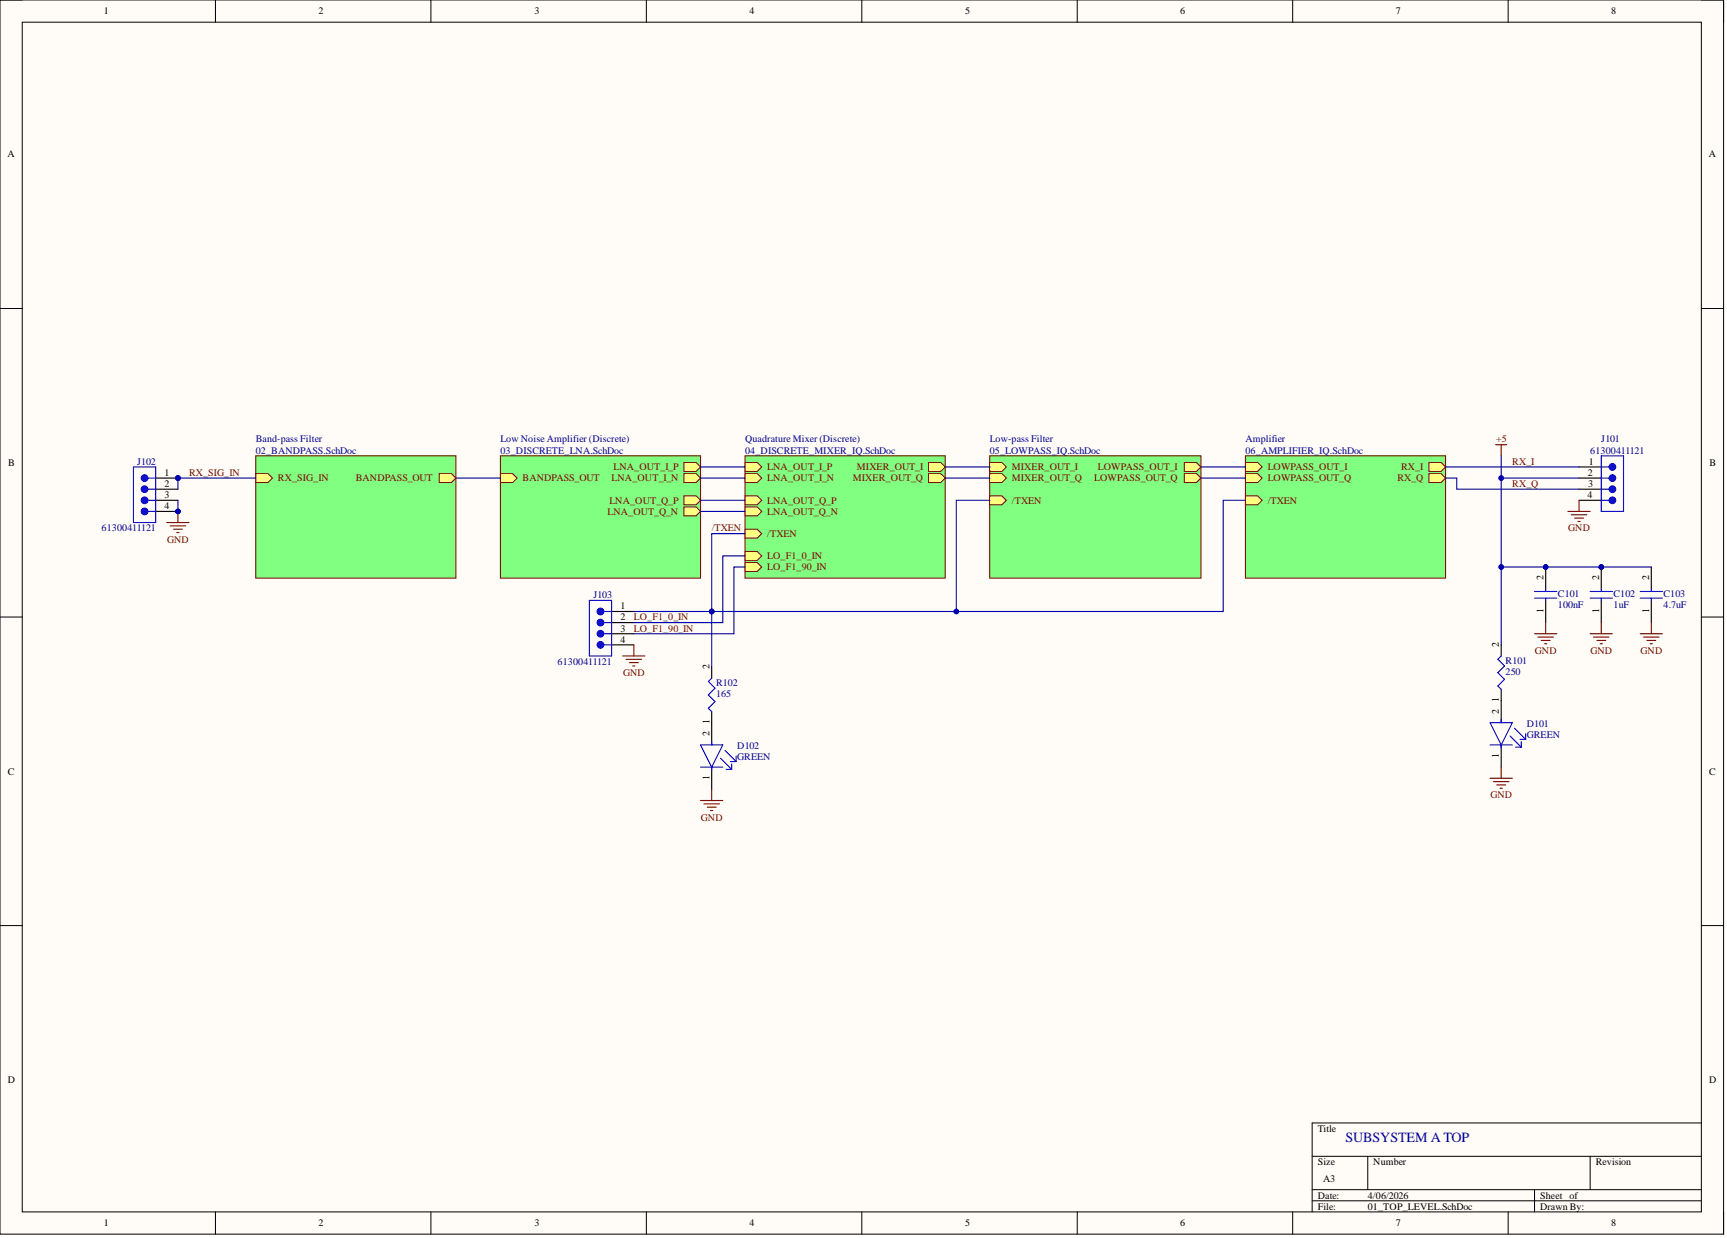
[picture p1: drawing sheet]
<svg xmlns="http://www.w3.org/2000/svg" width="393mm" height="282mm" viewBox="0 0 393 282" stroke-linecap="round" stroke-linejoin="round" font-family="sans-serif">
<defs><g id="words">
<text font-size="3.2" fill="#000080" x="306.5" y="260.1">SUBSYSTEM A TOP</text>
<g font-size="2.3">
<text x="23.6" y="3.3">1</text>
<text x="72.5" y="3.3">2</text>
<text x="121.7" y="3.3">3</text>
<text x="170.7" y="3.3">4</text>
<text x="219.8" y="3.3">5</text>
<text x="268.8" y="3.3">6</text>
<text x="317.9" y="3.3">7</text>
<text x="367" y="3.3">8</text>
<text x="1.7" y="35.9">A</text>
<text x="389.2" y="35.9">A</text>
<text x="1.9" y="106.1">B</text>
<text x="361.8" y="105.8">1</text>
<text x="389.4" y="106.1">B</text>
<text x="37.5" y="110.9">2</text>
<text x="37.5" y="108.3">1</text>
<text x="37.5" y="113.4">3</text>
<text x="361.6" y="113.4">4</text>
<text x="361.7" y="108.3">2</text>
<text x="361.8" y="110.9">3</text>
<text x="37.5" y="115.9">4</text>
<text x="351.5" y="132.1" transform="rotate(-90 351.5 132.1)">2</text>
<text x="364.2" y="132.1" transform="rotate(-90 364.2 132.1)">2</text>
<text x="375.6" y="132.1" transform="rotate(-90 375.6 132.1)">2</text>
<text x="141.3" y="141.3">2</text>
<text x="141.3" y="138.7">1</text>
<text x="141.3" y="143.8">3</text>
<text x="351.5" y="139.6" transform="rotate(-90 351.5 139.6)">1</text>
<text x="364.2" y="139.6" transform="rotate(-90 364.2 139.6)">1</text>
<text x="375.6" y="139.6" transform="rotate(-90 375.6 139.6)">1</text>
<text x="141.3" y="146.3">4</text>
<text x="341.4" y="147.3" transform="rotate(-90 341.4 147.3)">2</text>
<text x="161.6" y="152.4" transform="rotate(-90 161.6 152.4)">2</text>
<text x="341.4" y="159.8" transform="rotate(-90 341.4 159.8)">1</text>
<text x="161.6" y="167.6" transform="rotate(-90 161.6 167.6)">2</text>
<text x="161.6" y="164.9" transform="rotate(-90 161.6 164.9)">1</text>
<text x="341.4" y="162.5" transform="rotate(-90 341.4 162.5)">2</text>
<text x="341.4" y="172.5" transform="rotate(-90 341.4 172.5)">1</text>
<text x="1.8" y="176.4">C</text>
<text x="161.6" y="177.5" transform="rotate(-90 161.6 177.5)">1</text>
<text x="389.3" y="176.4">C</text>
<text x="1.8" y="246.6">D</text>
<text x="389.3" y="246.6">D</text>
<text x="300.1" y="257.7">Title</text>
<text x="300.1" y="265.3">Size</text>
<text x="301.4" y="269.1">A3</text>
<text x="312.8" y="265.3">Number</text>
<text x="363.4" y="265.3">Revision</text>
<text x="300.1" y="272.9">Date:</text>
<text x="300.1" y="275.4">File:</text>
<text x="311.5" y="272.9">4/06/2026</text>
<text x="311.5" y="275.4">01_TOP_LEVEL.SchDoc</text>
<text x="350.8" y="272.9">Sheet of</text>
<text x="350.8" y="275.4">Drawn By:</text>
<text x="23.6" y="279.2">1</text>
<text x="72.5" y="279.2">2</text>
<text x="121.7" y="279.2">3</text>
<text x="170.7" y="279.2">4</text>
<text x="219.8" y="279.2">5</text>
<text x="268.8" y="279.2">6</text>
<text x="317.9" y="279.2">7</text>
<text x="367" y="279.2">8</text>
</g>
<g font-size="2.3" fill="#000080">
<text x="58.3" y="100.7">Band-pass Filter</text>
<text x="114" y="100.7">Low Noise Amplifier (Discrete)</text>
<text x="169.7" y="100.7">Quadrature Mixer (Discrete)</text>
<text x="225.4" y="100.7">Low-pass Filter</text>
<text x="283.7" y="100.7">Amplifier</text>
<text x="364.7" y="100.7">J101</text>
<text x="31.2" y="105.8">J102</text>
<text x="58.3" y="103.3">02_BANDPASS.SchDoc</text>
<text x="114" y="103.3">03_DISCRETE_LNA.SchDoc</text>
<text x="169.7" y="103.3">04_DISCRETE_MIXER_IQ.SchDoc</text>
<text x="225.4" y="103.3">05_LOWPASS_IQ.SchDoc</text>
<text x="283.7" y="103.3">06_AMPLIFIER_IQ.SchDoc</text>
<text x="362.2" y="103.3">61300411121</text>
<text x="23.1" y="121">61300411121</text>
<text x="135.2" y="136.2">J103</text>
<text x="354.8" y="135.9">C101</text>
<text x="367.5" y="135.9">C102</text>
<text x="378.9" y="135.9">C103</text>
<text x="354.8" y="138.5">100nF</text>
<text x="367.5" y="138.5">1uF</text>
<text x="378.9" y="138.5">4.7uF</text>
<text x="127" y="151.4">61300411121</text>
<text x="342.9" y="151.1">R101</text>
<text x="342.9" y="153.7">250</text>
<text x="163.1" y="156.2">R102</text>
<text x="163.1" y="158.7">165</text>
<text x="347.7" y="165.6">D101</text>
<text x="167.9" y="170.6">D102</text>
<text x="167.9" y="173.1">GREEN</text>
<text x="347.7" y="168.1">GREEN</text>
</g>
<g font-size="2.3" fill="#800000">
<text x="340.7" y="100.7">+5</text>
<text x="139.7" y="107.1">LNA_OUT_I_P</text>
<text x="174.8" y="107.1">LNA_OUT_I_P</text>
<text x="195.2" y="107.1">MIXER_OUT_I</text>
<text x="230.5" y="107.1">MIXER_OUT_I</text>
<text x="250.1" y="107.1">LOWPASS_OUT_I</text>
<text x="288.7" y="107.1">LOWPASS_OUT_I</text>
<text x="319.1" y="107.1">RX_I</text>
<text x="344.4" y="105.8">RX_I</text>
<text x="43.1" y="108.3">RX_SIG_IN</text>
<text x="63.3" y="109.6">RX_SIG_IN</text>
<text x="81" y="109.6">BANDPASS_OUT</text>
<text x="119" y="109.6">BANDPASS_OUT</text>
<text x="139.3" y="109.6">LNA_OUT_I_N</text>
<text x="174.8" y="109.6">LNA_OUT_I_N</text>
<text x="194.3" y="109.6">MIXER_OUT_Q</text>
<text x="230.5" y="109.6">MIXER_OUT_Q</text>
<text x="249.2" y="109.6">LOWPASS_OUT_Q</text>
<text x="288.7" y="109.6">LOWPASS_OUT_Q</text>
<text x="318.3" y="109.6">RX_Q</text>
<text x="344.4" y="110.9">RX_Q</text>
<text x="138.4" y="117.2">LNA_OUT_Q_N</text>
<text x="138.8" y="114.7">LNA_OUT_Q_P</text>
<text x="174.8" y="114.7">LNA_OUT_Q_P</text>
<text x="174.8" y="117.2">LNA_OUT_Q_N</text>
<text x="230.5" y="114.7">/TXEN</text>
<text x="288.7" y="114.7">/TXEN</text>
<text x="38.1" y="123.5">GND</text>
<text x="162.1" y="121">/TXEN</text>
<text x="174.8" y="122.3">/TXEN</text>
<text x="357.2" y="121">GND</text>
<text x="174.8" y="127.3">LO_F1_0_IN</text>
<text x="174.8" y="129.9">LO_F1_90_IN</text>
<text x="144.4" y="141.3">LO_F1_0_IN</text>
<text x="144.4" y="143.8">LO_F1_90_IN</text>
<text x="349.6" y="148.8">GND</text>
<text x="362.3" y="148.8">GND</text>
<text x="373.7" y="148.8">GND</text>
<text x="141.9" y="153.9">GND</text>
<text x="339.5" y="181.8">GND</text>
<text x="159.6" y="186.8">GND</text>
</g>
</g></defs>
<path d="M0 0h392.6v281h-392.6z" fill-rule="evenodd" fill="#fffcf8"/>
<path d="M0 0h392.6v281h-392.6z" fill="none" stroke="#000" stroke-width=".23"/>
<path d="M5.1 5.1h382.4v270.8h-382.4z" fill-rule="evenodd" fill="#fffcf8"/>
<g fill="none" stroke="#000" stroke-width=".23">
<path d="M0 0h5.1M49.1 0v5.1M98.1 0v5.1M147.2 0v5.1M196.3 0v5.1M245.4 0v5.1M294.4 0v5.1M343.5 0v5.1M387.5 0h5.1v5.1M5.1 5.1h382.4v270.8h-382.4zM0 70.2h5.1M387.5 70.2h5.1"/>
<path d="M0 140.5h5.1M387.5 140.5h5.1M0 210.7h5.1M387.5 210.7h5.1M387.5 255.7h-88.6v20.2M49.1 275.9v5.1M98.1 275.9v5.1M147.2 275.9v5.1M196.3 275.9v5.1M245.4 275.9v5.1M294.4 275.9v5.1M298.9 263.3h88.6"/>
<path d="M298.9 270.9h88.6M298.9 273.4h88.6M311.5 263.3v7.6M343.5 275.9v5.1M349.5 270.9v5M362.2 263.3v7.6M392.6 275.9v5.1"/>
</g>
<path d="M58.3 103.8h45.5v27.8h-45.5z" fill-rule="evenodd" fill="#80ff80"/>
<path d="M58.3 103.8h45.5v27.8h-45.5z" fill="none" stroke="#800000" stroke-width=".23"/>
<path d="M100 107.8h2.8l1 1-1 1.1h-2.8z" fill-rule="evenodd" fill="#ffff80"/>
<path d="M100 107.8h2.8l1 1-1 1.1h-2.8z" fill="none" stroke="#800000" stroke-width=".23"/>
<path d="M58.3 107.8h2.7l1.1 1-1.1 1.1h-2.7z" fill-rule="evenodd" fill="#ffff80"/>
<path d="M58.3 107.8h2.7l1.1 1-1.1 1.1h-2.7z" fill="none" stroke="#800000" stroke-width=".23"/>
<path d="M114 103.8h45.6v27.8h-45.6z" fill-rule="evenodd" fill="#80ff80"/>
<path d="M114 103.8h45.6v27.8h-45.6z" fill="none" stroke="#800000" stroke-width=".23"/>
<path d="M114 107.8h2.8l1 1-1 1.1h-2.8z" fill-rule="evenodd" fill="#ffff80"/>
<path d="M114 107.8h2.8l1 1-1 1.1h-2.8z" fill="none" stroke="#800000" stroke-width=".23"/>
<path d="M155.8 105.3h2.7l1.1 1-1.1 1h-2.7z" fill-rule="evenodd" fill="#ffff80"/>
<path d="M155.8 105.3h2.7l1.1 1-1.1 1h-2.7z" fill="none" stroke="#800000" stroke-width=".23"/>
<path d="M155.8 107.8h2.7l1.1 1-1.1 1.1h-2.7z" fill-rule="evenodd" fill="#ffff80"/>
<path d="M155.8 107.8h2.7l1.1 1-1.1 1.1h-2.7z" fill="none" stroke="#800000" stroke-width=".23"/>
<path d="M155.8 112.9h2.7l1.1 1-1.1 1h-2.7z" fill-rule="evenodd" fill="#ffff80"/>
<path d="M155.8 112.9h2.7l1.1 1-1.1 1h-2.7z" fill="none" stroke="#800000" stroke-width=".23"/>
<path d="M155.8 115.4h2.7l1.1 1-1.1 1.1h-2.7z" fill-rule="evenodd" fill="#ffff80"/>
<path d="M155.8 115.4h2.7l1.1 1-1.1 1.1h-2.7z" fill="none" stroke="#800000" stroke-width=".23"/>
<path d="M169.7 103.8h45.6v27.8h-45.6z" fill-rule="evenodd" fill="#80ff80"/>
<path d="M169.7 103.8h45.6v27.8h-45.6z" fill="none" stroke="#800000" stroke-width=".23"/>
<path d="M169.7 105.3h2.8l1 1-1 1h-2.8z" fill-rule="evenodd" fill="#ffff80"/>
<path d="M169.7 105.3h2.8l1 1-1 1h-2.8z" fill="none" stroke="#800000" stroke-width=".23"/>
<path d="M169.7 107.8h2.8l1 1-1 1.1h-2.8z" fill-rule="evenodd" fill="#ffff80"/>
<path d="M169.7 107.8h2.8l1 1-1 1.1h-2.8z" fill="none" stroke="#800000" stroke-width=".23"/>
<path d="M169.7 112.9h2.8l1 1-1 1h-2.8z" fill-rule="evenodd" fill="#ffff80"/>
<path d="M169.7 112.9h2.8l1 1-1 1h-2.8z" fill="none" stroke="#800000" stroke-width=".23"/>
<path d="M169.7 115.4h2.8l1 1-1 1.1h-2.8z" fill-rule="evenodd" fill="#ffff80"/>
<path d="M169.7 115.4h2.8l1 1-1 1.1h-2.8z" fill="none" stroke="#800000" stroke-width=".23"/>
<path d="M211.5 105.3h2.8l1 1-1 1h-2.8z" fill-rule="evenodd" fill="#ffff80"/>
<path d="M211.5 105.3h2.8l1 1-1 1h-2.8z" fill="none" stroke="#800000" stroke-width=".23"/>
<path d="M211.5 107.8h2.8l1 1-1 1.1h-2.8z" fill-rule="evenodd" fill="#ffff80"/>
<path d="M211.5 107.8h2.8l1 1-1 1.1h-2.8z" fill="none" stroke="#800000" stroke-width=".23"/>
<path d="M169.7 125.6h2.8l1 1-1 1h-2.8z" fill-rule="evenodd" fill="#ffff80"/>
<path d="M169.7 125.6h2.8l1 1-1 1h-2.8z" fill="none" stroke="#800000" stroke-width=".23"/>
<path d="M169.7 128.1h2.8l1 1-1 1h-2.8z" fill-rule="evenodd" fill="#ffff80"/>
<path d="M169.7 128.1h2.8l1 1-1 1h-2.8z" fill="none" stroke="#800000" stroke-width=".23"/>
<path d="M169.7 120.5h2.8l1 1-1 1h-2.8z" fill-rule="evenodd" fill="#ffff80"/>
<path d="M169.7 120.5h2.8l1 1-1 1h-2.8z" fill="none" stroke="#800000" stroke-width=".23"/>
<path d="M225.4 103.8h48.1v27.8h-48.1z" fill-rule="evenodd" fill="#80ff80"/>
<path d="M225.4 103.8h48.1v27.8h-48.1z" fill="none" stroke="#800000" stroke-width=".23"/>
<path d="M225.4 105.3h2.8l1 1-1 1h-2.8z" fill-rule="evenodd" fill="#ffff80"/>
<path d="M225.4 105.3h2.8l1 1-1 1h-2.8z" fill="none" stroke="#800000" stroke-width=".23"/>
<path d="M225.4 107.8h2.8l1 1-1 1.1h-2.8z" fill-rule="evenodd" fill="#ffff80"/>
<path d="M225.4 107.8h2.8l1 1-1 1.1h-2.8z" fill="none" stroke="#800000" stroke-width=".23"/>
<path d="M225.4 112.9h2.8l1 1-1 1h-2.8z" fill-rule="evenodd" fill="#ffff80"/>
<path d="M225.4 112.9h2.8l1 1-1 1h-2.8z" fill="none" stroke="#800000" stroke-width=".23"/>
<path d="M269.7 105.3h2.8l1 1-1 1h-2.8z" fill-rule="evenodd" fill="#ffff80"/>
<path d="M269.7 105.3h2.8l1 1-1 1h-2.8z" fill="none" stroke="#800000" stroke-width=".23"/>
<path d="M269.7 107.8h2.8l1 1-1 1.1h-2.8z" fill-rule="evenodd" fill="#ffff80"/>
<path d="M269.7 107.8h2.8l1 1-1 1.1h-2.8z" fill="none" stroke="#800000" stroke-width=".23"/>
<path d="M283.7 103.8h45.6v27.8h-45.6z" fill-rule="evenodd" fill="#80ff80"/>
<path d="M283.7 103.8h45.6v27.8h-45.6z" fill="none" stroke="#800000" stroke-width=".23"/>
<path d="M283.7 105.3h2.8l1 1-1 1h-2.8z" fill-rule="evenodd" fill="#ffff80"/>
<path d="M283.7 105.3h2.8l1 1-1 1h-2.8z" fill="none" stroke="#800000" stroke-width=".23"/>
<path d="M283.7 107.8h2.8l1 1-1 1.1h-2.8z" fill-rule="evenodd" fill="#ffff80"/>
<path d="M283.7 107.8h2.8l1 1-1 1.1h-2.8z" fill="none" stroke="#800000" stroke-width=".23"/>
<path d="M325.5 105.3h2.7l1.1 1-1.1 1h-2.7z" fill-rule="evenodd" fill="#ffff80"/>
<path d="M325.5 105.3h2.7l1.1 1-1.1 1h-2.7z" fill="none" stroke="#800000" stroke-width=".23"/>
<path d="M325.5 107.8h2.7l1.1 1-1.1 1.1h-2.7z" fill-rule="evenodd" fill="#ffff80"/>
<path d="M325.5 107.8h2.7l1.1 1-1.1 1.1h-2.7z" fill="none" stroke="#800000" stroke-width=".23"/>
<path d="M283.7 112.9h2.8l1 1-1 1h-2.8z" fill-rule="evenodd" fill="#ffff80"/>
<path d="M283.7 112.9h2.8l1 1-1 1h-2.8z" fill="none" stroke="#800000" stroke-width=".23"/>
<circle cx="40.5" cy="108.8" r=".51" fill="#000080"/>
<circle cx="40.5" cy="108.8" r=".51" fill="none" stroke="#000080" stroke-width=".23"/>
<circle cx="40.5" cy="116.4" r=".51" fill="#000080"/>
<circle cx="40.5" cy="116.4" r=".51" fill="none" stroke="#000080" stroke-width=".23"/>
<path d="M35.5 111.4h5M35.5 108.8h5" fill="none" stroke="#000" stroke-width=".25"/>
<circle cx="40.5" cy="108.8" r=".51" fill="#000080"/>
<circle cx="40.5" cy="108.8" r=".51" fill="none" stroke="#000080" stroke-width=".23"/>
<path d="M33.7 111.4h1.8" fill="none" stroke="#00f" stroke-width=".25"/>
<circle cx="32.9" cy="111.4" r=".76" fill="#00f"/>
<g fill="none" stroke="#00f" stroke-width=".25">
<path d="M33.7 108.8h1.8M33.7 113.9h1.8"/>
<circle cx="32.9" cy="111.4" r=".76"/>
</g>
<path d="M35.5 113.9h5" fill="none" stroke="#000" stroke-width=".25"/>
<circle cx="32.9" cy="113.9" r=".76" fill="#00f"/>
<circle cx="32.9" cy="113.9" r=".76" fill="none" stroke="#00f" stroke-width=".25"/>
<path d="M35.5 116.4h5" fill="none" stroke="#000" stroke-width=".25"/>
<circle cx="40.5" cy="116.4" r=".51" fill="#000080"/>
<circle cx="40.5" cy="116.4" r=".51" fill="none" stroke="#000080" stroke-width=".23"/>
<path d="M33.7 116.4h1.8" fill="none" stroke="#00f" stroke-width=".25"/>
<circle cx="32.9" cy="116.4" r=".76" fill="#00f"/>
<g fill="none" stroke="#00f" stroke-width=".25">
<path d="M30.4 106.3h5.1v12.7h-5.1z"/>
<circle cx="32.9" cy="116.4" r=".76"/>
</g>
<circle cx="32.9" cy="108.8" r=".76" fill="#00f"/>
<g fill="none" stroke="#00f" stroke-width=".25">
<path d="M137.5 141.8h1.8"/>
<circle cx="32.9" cy="108.8" r=".76"/>
</g>
<path d="M139.3 139.2h5.1M139.3 141.8h5.1" fill="none" stroke="#000" stroke-width=".25"/>
<circle cx="136.8" cy="141.8" r=".76" fill="#00f"/>
<g fill="none" stroke="#00f" stroke-width=".25">
<path d="M137.5 139.2h1.8M137.5 144.3h1.8"/>
<circle cx="136.8" cy="141.8" r=".76"/>
</g>
<path d="M139.3 144.3h5.1" fill="none" stroke="#000" stroke-width=".25"/>
<circle cx="136.8" cy="144.3" r=".76" fill="#00f"/>
<g fill="none" stroke="#00f" stroke-width=".25">
<path d="M137.5 146.8h1.8"/>
<circle cx="136.8" cy="144.3" r=".76"/>
</g>
<path d="M139.3 146.8h5.1" fill="none" stroke="#000" stroke-width=".25"/>
<circle cx="136.8" cy="146.8" r=".76" fill="#00f"/>
<g fill="none" stroke="#00f" stroke-width=".25">
<path d="M134.2 136.7h5.1v12.7h-5.1z"/>
<circle cx="136.8" cy="146.8" r=".76"/>
</g>
<circle cx="136.8" cy="139.2" r=".76" fill="#00f"/>
<g fill="none" stroke="#00f" stroke-width=".25">
<path d="M364.7 108.8h1.8"/>
<circle cx="136.8" cy="139.2" r=".76"/>
</g>
<path d="M359.6 108.8h5.1M359.6 106.3h5.1" fill="none" stroke="#000" stroke-width=".25"/>
<circle cx="367.2" cy="108.8" r=".76" fill="#00f"/>
<g fill="none" stroke="#00f" stroke-width=".25">
<path d="M364.7 106.3h1.8M364.7 111.4h1.8"/>
<circle cx="367.2" cy="108.8" r=".76"/>
</g>
<path d="M359.6 111.4h5.1" fill="none" stroke="#000" stroke-width=".25"/>
<circle cx="367.2" cy="111.4" r=".76" fill="#00f"/>
<g fill="none" stroke="#00f" stroke-width=".25">
<path d="M364.7 113.9h1.8"/>
<circle cx="367.2" cy="111.4" r=".76"/>
</g>
<path d="M359.6 113.9h5.1" fill="none" stroke="#000" stroke-width=".25"/>
<circle cx="367.2" cy="113.9" r=".76" fill="#00f"/>
<g fill="none" stroke="#00f" stroke-width=".25">
<path d="M364.7 103.8h5.1v12.6h-5.1z"/>
<circle cx="367.2" cy="113.9" r=".76"/>
</g>
<circle cx="367.2" cy="106.3" r=".76" fill="#00f"/>
<circle cx="367.2" cy="106.3" r=".76" fill="none" stroke="#00f" stroke-width=".25"/>
<path d="M38 119h5.1M38.8 119.7h3.5M40.5 116.4v2.6M39.5 120.5h2M40.3 121.3h.5" fill="none" stroke="#800000" stroke-width=".25"/>
<circle cx="40.5" cy="116.4" r=".51" fill="#000080"/>
<circle cx="40.5" cy="116.4" r=".51" fill="none" stroke="#000080" stroke-width=".23"/>
<path d="M340.7 101.3h2.5M341.9 101.3v2.5M357.1 116.4h5.1M357.9 117.2h3.5M358.6 118h2.1M359.4 118.7h.5M359.6 113.9v2.5M141.8 149.4h5.1M142.6 150.1h3.5M143.4 150.9h2M144.1 151.6h.5M144.4 146.8v2.6" fill="none" stroke="#800000" stroke-width=".25"/>
<path d="M40.5 113.9v2.5M159.6 106.3h10.1M159.6 108.8h10.1M159.6 113.9h10.1M159.6 116.4h10.1M215.3 106.3h10.1M215.3 108.8h10.1M273.5 106.3h10.2M273.5 108.8h10.2" fill="none" stroke="#000080" stroke-width=".25"/>
<circle cx="40.5" cy="116.4" r=".51" fill="#000080"/>
<circle cx="40.5" cy="116.4" r=".51" fill="none" stroke="#000080" stroke-width=".23"/>
<path d="M40.5 108.8v2.6" fill="none" stroke="#000080" stroke-width=".25"/>
<circle cx="40.5" cy="108.8" r=".51" fill="#000080"/>
<circle cx="40.5" cy="108.8" r=".51" fill="none" stroke="#000080" stroke-width=".23"/>
<path d="M40.5 108.8h17.8" fill="none" stroke="#000080" stroke-width=".25"/>
<circle cx="40.5" cy="108.8" r=".51" fill="#000080"/>
<circle cx="40.5" cy="108.8" r=".51" fill="none" stroke="#000080" stroke-width=".23"/>
<path d="M225.4 113.9h-7.6v25.3h-55.7M169.7 126.6h-5.1v15.2h-20.2M169.7 129.1h-2.5v15.2h-22.8" fill="none" stroke="#000080" stroke-width=".25"/>
<circle cx="162.1" cy="139.2" r=".51" fill="#000080"/>
<circle cx="162.1" cy="139.2" r=".51" fill="none" stroke="#000080" stroke-width=".23"/>
<circle cx="217.8" cy="139.2" r=".51" fill="#000080"/>
<circle cx="217.8" cy="139.2" r=".51" fill="none" stroke="#000080" stroke-width=".23"/>
<path d="M169.7 121.5h-7.6v17.7" fill="none" stroke="#000080" stroke-width=".25"/>
<circle cx="162.1" cy="139.2" r=".51" fill="#000080"/>
<circle cx="162.1" cy="139.2" r=".51" fill="none" stroke="#000080" stroke-width=".23"/>
<path d="M283.7 113.9h-5.1v25.3h-60.8" fill="none" stroke="#000080" stroke-width=".25"/>
<circle cx="217.8" cy="139.2" r=".51" fill="#000080"/>
<circle cx="217.8" cy="139.2" r=".51" fill="none" stroke="#000080" stroke-width=".23"/>
<path d="M329.3 108.8h2.5v2.6h27.8M329.3 106.3h30.3M341.9 103.8v5h17.7" fill="none" stroke="#000080" stroke-width=".25"/>
<circle cx="341.9" cy="108.8" r=".51" fill="#000080"/>
<circle cx="341.9" cy="108.8" r=".51" fill="none" stroke="#000080" stroke-width=".23"/>
<path d="M103.8 108.8h10.2M144.4 139.2h17.7" fill="none" stroke="#000080" stroke-width=".25"/>
<circle cx="162.1" cy="139.2" r=".51" fill="#000080"/>
<circle cx="162.1" cy="139.2" r=".51" fill="none" stroke="#000080" stroke-width=".23"/>
<path d="M341.9 108.8v38" fill="none" stroke="#000080" stroke-width=".25"/>
<circle cx="341.9" cy="108.8" r=".51" fill="#000080"/>
<circle cx="341.9" cy="108.8" r=".51" fill="none" stroke="#000080" stroke-width=".23"/>
<circle cx="341.9" cy="129.1" r=".51" fill="#000080"/>
<circle cx="341.9" cy="129.1" r=".51" fill="none" stroke="#000080" stroke-width=".23"/>
<path d="M162.1 151.9v2.5M341.9 146.8v2.6M341.9 156.9v7.6M162.1 162v7.6M162.1 174.7v5M341.9 169.6v5.1" fill="none" stroke="#000" stroke-width=".25"/>
<g fill="none" stroke="#00f" stroke-width=".25">
<path d="M162.1 154.4l-.8 .8 1.6 1.5-1.6 1.5 1.6 1.5-1.6 1.6 .8 .7M341.9 149.4l-.7 .7 1.5 1.5-1.5 1.5 1.5 1.6-1.5 1.5 .7 .7M159.6 169.6h5l-2.5 5.1zM159.6 174.7h5M162.1 168.8v.8M162.1 174.7v.7M164.1 172.6l2.6 2.6M165.1 170.9l2.6 2.5M165.4 175.2h1.3M166.4 173.4h1.3M166.7 173.9v1.3M167.7 172.1v1.3"/>
<path d="M339.4 164.5h5l-2.5 5.1zM339.4 169.6h5M341.9 163.8v.7M341.9 169.6v.8M343.9 167.6l2.6 2.5M345 165.8l2.5 2.5M345.2 170.1h1.3M346.2 168.3h1.3M346.5 168.8v1.3M347.5 167.1v1.2"/>
</g>
<path d="M162.1 179.7v2.6M339.4 177.2h5M340.1 178h3.6M340.9 178.7h2M341.7 179.5h.5M341.9 174.7v2.5M159.6 182.3h5M160.3 183h3.6M161.1 183.8h2M161.8 184.5h.5" fill="none" stroke="#800000" stroke-width=".25"/>
<path d="M162.1 139.2v12.7" fill="none" stroke="#000080" stroke-width=".25"/>
<circle cx="162.1" cy="139.2" r=".51" fill="#000080"/>
<circle cx="162.1" cy="139.2" r=".51" fill="none" stroke="#000080" stroke-width=".23"/>
<circle cx="352.1" cy="129.1" r=".51" fill="#000080"/>
<circle cx="352.1" cy="129.1" r=".51" fill="none" stroke="#000080" stroke-width=".23"/>
<path d="M352 129.1v5.1M352 136.7v5.1" fill="none" stroke="#000" stroke-width=".25"/>
<circle cx="352.1" cy="129.1" r=".51" fill="#000080"/>
<circle cx="352.1" cy="129.1" r=".51" fill="none" stroke="#000080" stroke-width=".23"/>
<path d="M349.5 136.2h5.1M349.5 134.7h5.1M352 134.2v.5M352 136.2v.5M373.6 136.2h5M373.6 134.7h5M376.1 134.2v.5M376.1 136.2v.5" fill="none" stroke="#00f" stroke-width=".25"/>
<path d="M376.1 129.1v5.1M376.1 136.7v5.1" fill="none" stroke="#000" stroke-width=".25"/>
<path d="M341.9 129.1h34.2" fill="none" stroke="#000080" stroke-width=".25"/>
<circle cx="341.9" cy="129.1" r=".51" fill="#000080"/>
<circle cx="341.9" cy="129.1" r=".51" fill="none" stroke="#000080" stroke-width=".23"/>
<circle cx="352.1" cy="129.1" r=".51" fill="#000080"/>
<circle cx="352.1" cy="129.1" r=".51" fill="none" stroke="#000080" stroke-width=".23"/>
<circle cx="364.7" cy="129.1" r=".51" fill="#000080"/>
<circle cx="364.7" cy="129.1" r=".51" fill="none" stroke="#000080" stroke-width=".23"/>
<path d="M349.5 144.3h5.1M350.3 145h3.5M351 145.8h2.1M351.8 146.6h.5M352 141.8v2.5M373.6 144.3h5M374.3 145h3.6M375.1 145.8h2M375.9 146.6h.5M376.1 141.8v2.5" fill="none" stroke="#800000" stroke-width=".25"/>
<circle cx="364.7" cy="129.1" r=".51" fill="#000080"/>
<circle cx="364.7" cy="129.1" r=".51" fill="none" stroke="#000080" stroke-width=".23"/>
<path d="M364.7 129.1v5.1M364.7 136.7v5.1" fill="none" stroke="#000" stroke-width=".25"/>
<circle cx="364.7" cy="129.1" r=".51" fill="#000080"/>
<circle cx="364.7" cy="129.1" r=".51" fill="none" stroke="#000080" stroke-width=".23"/>
<path d="M362.2 136.2h5M362.2 134.7h5M364.7 134.2v.5M364.7 136.2v.5" fill="none" stroke="#00f" stroke-width=".25"/>
<path d="M362.2 144.3h5M362.9 145h3.6M363.7 145.8h2M364.5 146.6h.5M364.7 141.8v2.5" fill="none" stroke="#800000" stroke-width=".25"/>
<use href="#words"/>
</svg>
